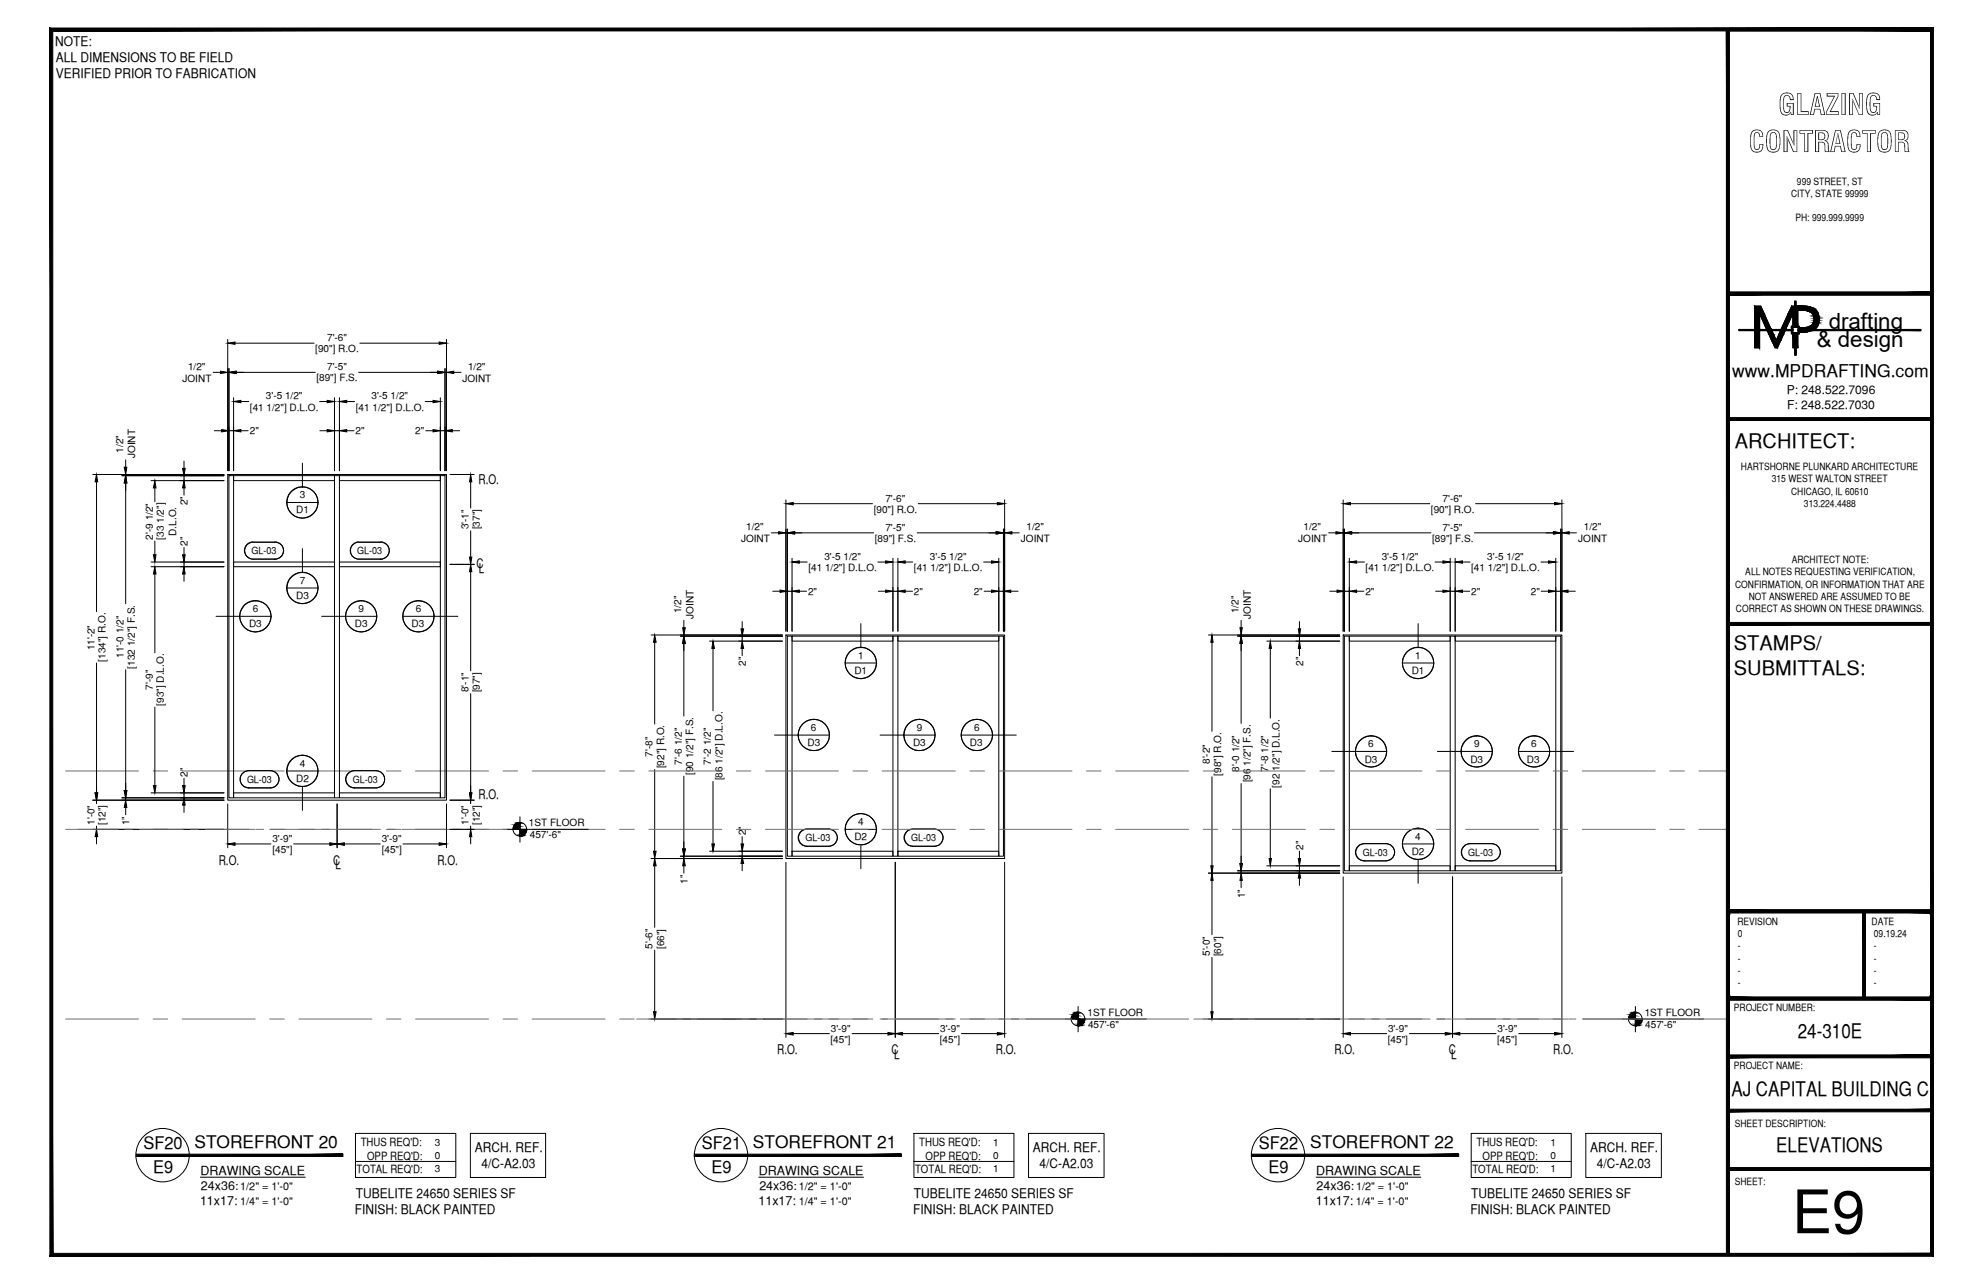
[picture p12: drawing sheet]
<svg xmlns="http://www.w3.org/2000/svg" width="432mm" height="279mm" viewBox="0 0 432 279" stroke-linecap="round" stroke-linejoin="round" font-family="sans-serif">
<defs><g id="words">
<text font-size="13.1" x="390.2" y="268.4">E9</text>
<g font-size="6.3">
<text x="387.2" y="25">GLAZING</text>
<text x="380.8" y="33.1">CONTRACTOR</text>
</g>
<g font-size="4.9">
<text x="398.2" y="71.5">drafting</text>
<text x="395.6" y="75.5">&amp; design</text>
</g>
<g font-size="4.4">
<text x="377.8" y="97.5">ARCHITECT:</text>
<text x="377.6" y="141.5">STAMPS/</text>
<text x="377.6" y="146.9">SUBMITTALS:</text>
<text x="391.5" y="225.8">24-310E</text>
<text x="377" y="238.5">AJ CAPITAL BUILDING C</text>
<text x="386.8" y="250.7">ELEVATIONS</text>
</g>
<g font-size="3.8">
<text x="377.2" y="82">www.MPDRAFTING.com</text>
<text x="31.2" y="250">SF20 STOREFRONT 20</text>
<text x="152.8" y="250">SF21 STOREFRONT 21</text>
<text x="274.1" y="250">SF22 STOREFRONT 22</text>
<text x="33.3" y="255.3">E9</text>
<text x="154.9" y="255.3">E9</text>
<text x="276.2" y="255.3">E9</text>
</g>
<g font-size="2.9">
<text x="12" y="9.9">NOTE:</text>
<text x="12.1" y="17.1">VERIFIED PRIOR TO FABRICATION</text>
<text x="12.2" y="13.5">ALL DIMENSIONS TO BE FIELD</text>
<text x="104.2" y="105.4">R.O.</text>
<text x="103.8" y="123.6">C</text>
<text x="104.3" y="124.7">L</text>
<text x="104.2" y="173.8">R.O.</text>
<text x="47.6" y="188.2">R.O.</text>
<text x="72.5" y="188.2">C</text>
<text x="73.1" y="189.2">L</text>
<text x="95.2" y="188.2">R.O.</text>
<text x="169.2" y="229.4">R.O.</text>
<text x="194.1" y="229.4">C</text>
<text x="194.7" y="230.4">L</text>
<text x="216.9" y="229.4">R.O.</text>
<text x="290.6" y="229.4">R.O.</text>
<text x="315.5" y="229.4">C</text>
<text x="316" y="230.4">L</text>
<text x="338.2" y="229.4">R.O.</text>
<text x="103.4" y="250.6">ARCH. REF.</text>
<text x="224.9" y="250.6">ARCH. REF.</text>
<text x="346.3" y="250.6">ARCH. REF.</text>
<text x="104.8" y="254.1">4/C-A2.03</text>
<text x="226.4" y="254.1">4/C-A2.03</text>
<text x="347.7" y="254.1">4/C-A2.03</text>
<text x="77.5" y="260.7">TUBELITE 24650 SERIES SF</text>
<text x="199" y="260.7">TUBELITE 24650 SERIES SF</text>
<text x="320.4" y="260.7">TUBELITE 24650 SERIES SF</text>
<text x="77.3" y="264.2">FINISH: BLACK PAINTED</text>
<text x="198.8" y="264.2">FINISH: BLACK PAINTED</text>
<text x="320.2" y="264.2">FINISH: BLACK PAINTED</text>
</g>
<g font-size="2.7">
<text x="43.6" y="255.6">DRAWING SCALE</text>
<text x="165.2" y="255.6">DRAWING SCALE</text>
<text x="286.6" y="255.6">DRAWING SCALE</text>
<text x="43.6" y="262.2">11x17:</text>
<text x="43.8" y="258.9">24x36:</text>
<text x="165.2" y="262.2">11x17:</text>
<text x="165.4" y="258.9">24x36:</text>
<text x="286.5" y="262.2">11x17:</text>
<text x="286.7" y="258.9">24x36:</text>
</g>
<g font-size="2.6">
<text x="389.1" y="85.8">P: 248.522.7096</text>
<text x="389.1" y="89">F: 248.522.7030</text>
</g>
<g font-size="2.5">
<text x="78.5" y="249.4">THUS REQ'D:</text>
<text x="200.2" y="249.4">THUS REQ'D:</text>
<text x="321.5" y="249.4">THUS REQ'D:</text>
<text x="77.7" y="255.2">TOTAL REQ'D:</text>
<text x="79.9" y="252.3">OPP REQ'D:</text>
<text x="199.3" y="255.2">TOTAL REQ'D:</text>
<text x="201.5" y="252.3">OPP REQ'D:</text>
<text x="320.6" y="255.2">TOTAL REQ'D:</text>
<text x="322.8" y="252.3">OPP REQ'D:</text>
</g>
<g font-size="2.4">
<text x="52.3" y="259">1/2&quot; = 1'-0&quot;</text>
<text x="52.3" y="262.2">1/4&quot; = 1'-0&quot;</text>
<text x="173.9" y="259">1/2&quot; = 1'-0&quot;</text>
<text x="173.9" y="262.2">1/4&quot; = 1'-0&quot;</text>
<text x="295.2" y="262.2">1/4&quot; = 1'-0&quot;</text>
<text x="295.3" y="259">1/2&quot; = 1'-0&quot;</text>
</g>
<g font-size="2.2">
<text x="391.3" y="40.2">999 STREET, ST</text>
<text x="390" y="42.9">CITY, STATE 99999</text>
<text x="391" y="48.2">PH: 999.999.9999</text>
<text x="68.6" y="76.6">[90&quot;] R.O.</text>
<text x="71.2" y="74.2">7'-6&quot;</text>
<text x="39.8" y="83.1">JOINT</text>
<text x="41" y="80.5">1/2&quot;</text>
<text x="68.9" y="83">[89&quot;] F.S.</text>
<text x="71.2" y="80.6">7'-5&quot;</text>
<text x="100.7" y="83.1">JOINT</text>
<text x="101.9" y="80.5">1/2&quot;</text>
<text x="54.4" y="89.3">[41 1/2&quot;] D.L.O.</text>
<text x="57.9" y="86.9">3'-5 1/2&quot;</text>
<text x="77.5" y="89.3">[41 1/2&quot;] D.L.O.</text>
<text x="80.9" y="86.9">3'-5 1/2&quot;</text>
<text x="54.4" y="94.5">2&quot;</text>
<text x="77.4" y="94.5">2&quot;</text>
<text x="90.4" y="94.5">2&quot;</text>
<text x="26.8" y="98.5" transform="rotate(-90 26.8 98.5)">1/2&quot;</text>
<text x="29.5" y="99.7" transform="rotate(-90 29.5 99.7)">JOINT</text>
<text x="379.1" y="102.3">HARTSHORNE PLUNKARD ARCHITECTURE</text>
<text x="385.8" y="105">315 WEST WALTON STREET</text>
<text x="390" y="107.6">CHICAGO, IL 60610</text>
<text x="40.8" y="110" transform="rotate(-90 40.8 110)">2&quot;</text>
<text x="64.5" y="111.7">D1</text>
<text x="65.3" y="108.4">3</text>
<text x="190.2" y="111.6">[90&quot;] R.O.</text>
<text x="192.8" y="109.2">7'-6&quot;</text>
<text x="311.6" y="111.6">[90&quot;] R.O.</text>
<text x="314.1" y="109.2">7'-6&quot;</text>
<text x="392.8" y="110.3">313.224.4488</text>
<text x="33.3" y="117.4" transform="rotate(-90 33.3 117.4)">2'-9 1/2&quot;</text>
<text x="35.7" y="117.4" transform="rotate(-90 35.7 117.4)">[33 1/2&quot;]</text>
<text x="38.4" y="116.6" transform="rotate(-90 38.4 116.6)">D.L.O.</text>
<text x="40.8" y="118.8" transform="rotate(-90 40.8 118.8)">2&quot;</text>
<text x="102" y="115.2" transform="rotate(-90 102 115.2)">3'-1&quot;</text>
<text x="104.5" y="115.2" transform="rotate(-90 104.5 115.2)">[37&quot;]</text>
<text x="161.4" y="118">JOINT</text>
<text x="162.5" y="115.4">1/2&quot;</text>
<text x="190.5" y="117.9">[89&quot;] F.S.</text>
<text x="192.8" y="115.5">7'-5&quot;</text>
<text x="222.3" y="118">JOINT</text>
<text x="223.5" y="115.4">1/2&quot;</text>
<text x="282.7" y="118">JOINT</text>
<text x="283.8" y="115.4">1/2&quot;</text>
<text x="311.8" y="117.9">[89&quot;] F.S.</text>
<text x="314.1" y="115.5">7'-5&quot;</text>
<text x="343.7" y="118">JOINT</text>
<text x="344.9" y="115.4">1/2&quot;</text>
<text x="54.8" y="120.6">GL-03</text>
<text x="77.8" y="120.6">GL-03</text>
<text x="176" y="124.3">[41 1/2&quot;] D.L.O.</text>
<text x="179.5" y="121.9">3'-5 1/2&quot;</text>
<text x="199" y="124.3">[41 1/2&quot;] D.L.O.</text>
<text x="202.5" y="121.9">3'-5 1/2&quot;</text>
<text x="297.4" y="124.3">[41 1/2&quot;] D.L.O.</text>
<text x="300.9" y="121.9">3'-5 1/2&quot;</text>
<text x="320.4" y="124.3">[41 1/2&quot;] D.L.O.</text>
<text x="323.8" y="121.9">3'-5 1/2&quot;</text>
<text x="380" y="125.2">ALL NOTES REQUESTING VERIFICATION,</text>
<text x="390.1" y="122.6">ARCHITECT NOTE:</text>
<text x="64.5" y="130.3">D3</text>
<text x="65.3" y="127">7</text>
<text x="176" y="129.4">2&quot;</text>
<text x="199" y="129.4">2&quot;</text>
<text x="212" y="129.4">2&quot;</text>
<text x="297.3" y="129.4">2&quot;</text>
<text x="320.4" y="129.4">2&quot;</text>
<text x="333.4" y="129.4">2&quot;</text>
<text x="377.8" y="127.9">CONFIRMATION, OR INFORMATION THAT ARE</text>
<text x="380.8" y="130.6">NOT ANSWERED ARE ASSUMED TO BE</text>
<text x="54.2" y="136.5">D3</text>
<text x="55.1" y="133.2">6</text>
<text x="77.3" y="136.5">D3</text>
<text x="78" y="133.2">9</text>
<text x="89.6" y="136.5">D3</text>
<text x="90.6" y="133.2">6</text>
<text x="148.3" y="133.4" transform="rotate(-90 148.3 133.4)">1/2&quot;</text>
<text x="151" y="134.6" transform="rotate(-90 151 134.6)">JOINT</text>
<text x="269.7" y="133.4" transform="rotate(-90 269.7 133.4)">1/2&quot;</text>
<text x="272.4" y="134.6" transform="rotate(-90 272.4 134.6)">JOINT</text>
<text x="378" y="133.2">CORRECT AS SHOWN ON THESE DRAWINGS.</text>
<text x="20.6" y="141.5" transform="rotate(-90 20.6 141.5)">11'-2&quot;</text>
<text x="26.9" y="143.2" transform="rotate(-90 26.9 143.2)">11'-0 1/2&quot;</text>
<text x="186.9" y="143.3">1</text>
<text x="308.2" y="143.3">1</text>
<text x="23" y="144" transform="rotate(-90 23 144)">[134&quot;] R.O.</text>
<text x="29.3" y="145.5" transform="rotate(-90 29.3 145.5)">[132 1/2&quot;] F.S.</text>
<text x="162.4" y="144.9" transform="rotate(-90 162.4 144.9)">2&quot;</text>
<text x="186.1" y="146.6">D1</text>
<text x="283.8" y="144.9" transform="rotate(-90 283.8 144.9)">2&quot;</text>
<text x="307.4" y="146.6">D1</text>
<text x="33.3" y="150.1" transform="rotate(-90 33.3 150.1)">7'-9&quot;</text>
<text x="35.7" y="153.5" transform="rotate(-90 35.7 153.5)">[93&quot;] D.L.O.</text>
<text x="102" y="150.6" transform="rotate(-90 102 150.6)">8'-1&quot;</text>
<text x="104.5" y="150.7" transform="rotate(-90 104.5 150.7)">[97&quot;]</text>
<text x="176.6" y="159">6</text>
<text x="199.6" y="159">9</text>
<text x="212.1" y="159">6</text>
<text x="65.3" y="166.8">4</text>
<text x="142.1" y="164.7" transform="rotate(-90 142.1 164.7)">7'-8&quot;</text>
<text x="144.6" y="167.2" transform="rotate(-90 144.6 167.2)">[92&quot;] R.O.</text>
<text x="148.5" y="166.4" transform="rotate(-90 148.5 166.4)">7'-6 1/2&quot;</text>
<text x="154.8" y="166.4" transform="rotate(-90 154.8 166.4)">7'-2 1/2&quot;</text>
<text x="175.8" y="162.3">D3</text>
<text x="198.8" y="162.3">D3</text>
<text x="211.2" y="162.3">D3</text>
<text x="263.5" y="166.2" transform="rotate(-90 263.5 166.2)">8'-2&quot;</text>
<text x="269.8" y="167.9" transform="rotate(-90 269.8 167.9)">8'-0 1/2&quot;</text>
<text x="276.2" y="168" transform="rotate(-90 276.2 168)">7'-8 1/2&quot;</text>
<text x="297.2" y="165.9">D3</text>
<text x="297.9" y="162.6">6</text>
<text x="320.2" y="165.9">D3</text>
<text x="321" y="162.6">9</text>
<text x="332.5" y="165.9">D3</text>
<text x="333.4" y="162.6">6</text>
<text x="40.8" y="169" transform="rotate(-90 40.8 169)">2&quot;</text>
<text x="53.8" y="170.4">GL-03</text>
<text x="64.5" y="170.1">D2</text>
<text x="76.8" y="170.4">GL-03</text>
<text x="150.9" y="168.7" transform="rotate(-90 150.9 168.7)">[90 1/2&quot;] F.S.</text>
<text x="157.3" y="169.8" transform="rotate(-90 157.3 169.8)">[86 1/2&quot;] D.L.O.</text>
<text x="265.9" y="168.8" transform="rotate(-90 265.9 168.8)">[98&quot;] R.O.</text>
<text x="272.3" y="170.2" transform="rotate(-90 272.3 170.2)">[96 1/2&quot;] F.S.</text>
<text x="278.6" y="171.4" transform="rotate(-90 278.6 171.4)">[92 1/2&quot;] D.L.O.</text>
<text x="20.6" y="179.5" transform="rotate(-90 20.6 179.5)">1'-0&quot;</text>
<text x="23" y="179.5" transform="rotate(-90 23 179.5)">[12&quot;]</text>
<text x="28.1" y="179.6" transform="rotate(-90 28.1 179.6)">1&quot;</text>
<text x="102" y="179.5" transform="rotate(-90 102 179.5)">1'-0&quot;</text>
<text x="104.5" y="179.5" transform="rotate(-90 104.5 179.5)">[12&quot;]</text>
<text x="115.2" y="179.8">1ST FLOOR</text>
<text x="186.9" y="179.5">4</text>
<text x="59.3" y="183.2">3'-9&quot;</text>
<text x="59.3" y="185.7">[45&quot;]</text>
<text x="83.1" y="183.2">3'-9&quot;</text>
<text x="83.1" y="185.7">[45&quot;]</text>
<text x="115.4" y="182.4">457'-6&quot;</text>
<text x="162.4" y="181.7" transform="rotate(-90 162.4 181.7)">2&quot;</text>
<text x="175.4" y="183.1">GL-03</text>
<text x="186.1" y="182.8">D2</text>
<text x="198.4" y="183.1">GL-03</text>
<text x="283.8" y="184.9" transform="rotate(-90 283.8 184.9)">2&quot;</text>
<text x="307.4" y="186">D2</text>
<text x="308.2" y="182.7">4</text>
<text x="296.7" y="186.2">GL-03</text>
<text x="319.7" y="186.2">GL-03</text>
<text x="149.7" y="192.3" transform="rotate(-90 149.7 192.3)">1&quot;</text>
<text x="271.1" y="195.5" transform="rotate(-90 271.1 195.5)">1&quot;</text>
<text x="378.3" y="201.3">REVISION</text>
<text x="378.4" y="204">0</text>
<text x="407.5" y="201.3">DATE</text>
<text x="408" y="204">09.19.24</text>
<text x="142.1" y="206.4" transform="rotate(-90 142.1 206.4)">5'-6&quot;</text>
<text x="144.6" y="206.5" transform="rotate(-90 144.6 206.5)">[66&quot;]</text>
<text x="263.5" y="208" transform="rotate(-90 263.5 208)">5'-0&quot;</text>
<text x="265.9" y="208.1" transform="rotate(-90 265.9 208.1)">[60&quot;]</text>
<text x="378.4" y="206.6">-</text>
<text x="378.4" y="209.2">-</text>
<text x="408" y="206.6">-</text>
<text x="408" y="209.2">-</text>
<text x="378.4" y="211.9">-</text>
<text x="378.4" y="214.5">-</text>
<text x="408" y="211.9">-</text>
<text x="408" y="214.5">-</text>
<text x="236.8" y="221">1ST FLOOR</text>
<text x="358.1" y="221">1ST FLOOR</text>
<text x="377.6" y="219.9">PROJECT NUMBER:</text>
<text x="180.8" y="226.9">[45&quot;]</text>
<text x="180.9" y="224.5">3'-9&quot;</text>
<text x="204.7" y="226.9">[45&quot;]</text>
<text x="204.7" y="224.5">3'-9&quot;</text>
<text x="236.9" y="223.7">457'-6&quot;</text>
<text x="302.2" y="226.9">[45&quot;]</text>
<text x="302.3" y="224.5">3'-9&quot;</text>
<text x="326" y="226.9">[45&quot;]</text>
<text x="326.1" y="224.5">3'-9&quot;</text>
<text x="358.3" y="223.7">457'-6&quot;</text>
<text x="377.6" y="232.5">PROJECT NAME:</text>
<text x="377.8" y="245.2">SHEET DESCRIPTION:</text>
<text x="94.7" y="249.3">3</text>
<text x="216.3" y="249.3">1</text>
<text x="337.6" y="249.3">1</text>
<text x="94.7" y="252.2">0</text>
<text x="94.7" y="255">3</text>
<text x="216.3" y="252.2">0</text>
<text x="216.3" y="255">1</text>
<text x="337.6" y="252.2">0</text>
<text x="337.6" y="255">1</text>
<text x="377.8" y="257.9">SHEET:</text>
</g>
</g></defs>
<!-- layer: COMPONENTS -->
<g fill="none" stroke="#000" stroke-width=".22">
<path d="M49.8 103.5h1.1v70.1h-1.1zM50.9 103.5h21.9v1.1h-21.9zM72.8 103.5h1.1v70.1h-1.1zM73.9 103.5h22v1.1h-22zM95.9 103.5h1v70.1h-1zM50.9 122.3h21.9v1h-21.9zM73.9 122.3h22v1h-22zM171.4 138.4h1.1v47.9h-1.1zM172.5 138.4h21.9v1.1h-21.9zM194.4 138.4h1.1v47.9h-1.1zM195.5 138.4h22v1.1h-22zM217.5 138.4h1v47.9h-1z"/>
<path d="M292.7 138.4h1.1v51.1h-1.1zM293.8 138.4h22v1.1h-22zM315.8 138.4h1.1v51.1h-1.1zM316.9 138.4h21.9v1.1h-21.9zM338.8 138.4h1.1v51.1h-1.1zM50.9 172.5h21.9v1.1h-21.9zM73.9 172.5h22v1.1h-22zM172.5 185.2h21.9v1.1h-21.9zM195.5 185.2h22v1.1h-22zM293.8 188.4h22v1.1h-22zM316.9 188.4h21.9v1.1h-21.9z"/>
</g>
<!-- layer: SYMBOLS -->
<g fill="none" stroke="#fff" stroke-width=".22">
<path d="M54.8 118h5.4h-5.1M65.8 106h.9M77.9 118h5.3h-5M55.1 121.7h4.8h-5.1h5.4M55.6 130.7l.9 .2M65.8 124.6l.9 .1M78.2 121.7h4.7h-5h5.3M78.7 130.7l.8 .2M91.1 130.7l-.9 .2M177.2 156.5l.9 .2M187.5 140.9l.8 .1M200.2 156.5l.9 .2"/>
<path d="M212.7 156.5l-.9 .2M308.8 140.9l.9 .1M53.8 171.4h5.4h-5h4.7M58.9 167.7l-5.1 .1h5.4M65.8 164.3l.9 .2M76.8 171.4h5.4h-5h4.7M81.9 167.7l-5.1 .1h5.4M187.5 177l.8 .2M298.6 160.1l.9 .2M321.6 160.1l.9 .2M334.1 160.1l-.9 .2M175.4 184.1h5.4h-5.1h4.8"/>
<path d="M180.5 180.4l-5.1 .1h5.4M198.4 184.1h5.4h-5h4.7M203.5 180.4l-5.1 .1h5.4M296.7 187.3h5.4h-5h4.7M301.8 183.6h-5.1h5.4M308.8 180.2l.9 .1M319.8 187.3h5.4h-5.1h4.8M324.9 183.6h-5.1h5.4"/>
</g>
<g fill="#fff" stroke="#fff" stroke-width=".22">
<path d="M174.8 180.7l.6-.2h5.4zM174.8 180.7h6.6l-.6-.2zM174.3 181.1l.5-.4h6.6zM174.3 181.1h7.6l-.5-.4zM174.3 181.1h7.6l-7.9 .6zM174 181.7h8.2l-.3-.6zM174 181.7h8.2l-8.3 .5zM173.9 182.2h8.5l-.2-.5zM173.9 182.2h8.5l-8.4 .7zM174 182.9h8.2l.2-.7zM174 182.9h8.2l-7.9 .6zM174.3 183.5h7.6l.3-.6zM174.3 183.5h7.6l-7.1 .4zM174.8 183.9h6.6l.5-.4zM174.8 183.9h6.6l-6 .2zM175.4 184.1h5.4l.6-.2z"/>
<path d="M197.8 180.7l.6-.2h5.4zM197.8 180.7h6.7l-.7-.2zM197.8 180.7h6.7l-7.1 .4zM197.4 181.1h7.5l-.4-.4zM197.4 181.1h7.5l-7.9 .6zM197 181.7h8.2l-.3-.6zM197 181.7h8.2l-8.3 .5zM196.9 182.2h8.5l-.2-.5zM196.9 182.2h8.5l-8.4 .7zM197 182.9h8.2l.2-.7zM197 182.9h8.2l-7.8 .6zM197.4 183.5h7.5l.3-.6zM197.4 183.5h7.5l-7.1 .4zM197.8 183.9h6.7l.4-.4zM197.8 183.9h6.7l-6.1 .2zM198.4 184.1h5.4l.7-.2z"/>
<path d="M185.7 147.3l1.8 .4zM185.7 147.3l2.6 .3-.8 .1zM185 146.7l.7 .6 2.6 .3zM185 146.7l4.2 .6-.9 .3zM184.5 146l.5 .7 4.2 .6zM184.5 146l5.4 .7-.7 .6zM184.1 145.2l.4 .8 5.4 .7zM184.1 145.2l6.3 .8-.5 .7zM184.1 144.3v.9l6.3 .8zM184.1 144.3l6.7 .9-.4 .8zM184.1 143.4v.9l6.7 .9zM184.1 143.4l6.8 .9-.1 .9zM184.5 142.6l-.4 .8 6.8 .9zM184.5 142.6l6.3 .8 .1 .9zM185 141.9l-.5 .7 6.3 .8zM185 141.9l5.4 .7 .4 .8zM185 141.9l5.4 .7-4.7-1.2zM185.7 141.4l4.2 .5 .5 .7zM185.7 141.4l4.2 .5-3.3-.9zM186.6 141l2.6 .4 .7 .5zM186.6 141l2.6 .4-1.7-.5zM187.5 140.9l.8 .1 .9 .4z"/>
<path d="M185.7 183.4l.9 .4h.9zM185.7 183.4l2.6 .4h-.8zM185 182.9l.7 .5 2.6 .4zM185 182.9l4.2 .5-.9 .4zM184.5 182.2l.5 .7 4.2 .5zM184.5 182.2l5.4 .7-.7 .5zM184.1 181.4l.4 .8 5.4 .7zM184.1 181.4l6.3 .8-.5 .7zM184.1 180.5v.9l6.3 .8zM184.1 180.5l6.7 .9-.4 .8zM184.1 179.6v.9l6.7 .9zM184.1 179.6l6.8 .9-.1 .9zM184.5 178.8l-.4 .8 6.8 .9zM184.5 178.8l6.3 .8 .1 .9zM185 178.1l-.5 .7 6.3 .8zM185 178.1l5.4 .7 .4 .8zM185 178.1l5.4 .7-4.7-1.3zM185.7 177.5l4.2 .6 .5 .7zM185.7 177.5l4.2 .6-3.3-.9zM186.6 177.2l2.6 .3 .7 .6zM186.6 177.2l2.6 .3-1.7-.5zM187.5 177l1.7 .5z"/>
<path d="M175.5 162.9l.8 .4h.9zM175.5 162.9l2.6 .4h-.9zM174.8 162.4l.7 .5 2.6 .4zM174.8 162.4l4.1 .5-.8 .4zM174.2 161.7l.6 .7 4.1 .5zM174.2 161.7l5.4 .7-.7 .5zM173.9 160.8l.3 .9 5.4 .7zM173.9 160.8l6.2 .9-.5 .7zM173.8 160l.1 .8 6.2 .9zM173.8 160l6.7 .8-.4 .9zM173.9 159.1l-.1 .9 6.7 .8zM173.9 159.1l6.7 .9-.1 .8zM174.2 158.2l-.3 .9 6.7 .9zM174.2 158.2l6.3 .9 .1 .9zM174.8 157.5l-.6 .7 6.3 .9zM174.8 157.5l5.3 .7 .4 .9zM174.8 157.5l5.3 .7-4.6-1.2zM175.5 157l4.1 .5 .5 .7zM175.5 157l4.1 .5-3.3-.8zM176.3 156.7l2.6 .3 .7 .5zM176.3 156.7l2.6 .3-1.7-.5zM177.2 156.5l1.7 .5z"/>
<path d="M198.5 162.9l.8 .4h.9zM198.5 162.9l2.6 .4h-.9zM197.8 162.4l.7 .5 2.6 .4zM197.8 162.4l4.1 .5-.8 .4zM197.3 161.7l.5 .7 4.1 .5zM197.3 161.7l5.3 .7-.7 .5zM197 160.8l.3 .9 5.3 .7zM197 160.8l6.2 .9-.6 .7zM196.8 160l.2 .8 6.2 .9zM196.8 160l6.7 .8-.3 .9zM197 159.1l-.2 .9 6.7 .8zM197 159.1l6.6 .9-.1 .8zM197.3 158.2l-.3 .9 6.6 .9zM197.3 158.2l6.2 .9 .1 .9zM197.8 157.5l-.5 .7 6.2 .9zM197.8 157.5l5.4 .7 .3 .9zM197.8 157.5l5.4 .7-4.7-1.2zM198.5 157l4.1 .5 .6 .7zM198.5 157l4.1 .5-3.3-.8zM199.3 156.7l2.6 .3 .7 .5zM199.3 156.7l2.6 .3-1.7-.5zM200.2 156.5l1.7 .5z"/>
<path d="M212.7 163.3l1.7-.4-.8 .4zM211.8 163.3h.9l1.7-.4zM211.8 163.3l3.3-.9-.7 .5zM211 162.9l.8 .4 3.3-.9zM211 162.9l4.6-1.2-.5 .7zM210.3 162.4l.7 .5 4.6-1.2zM210.3 162.4l5.7-1.6-.4 .9zM209.8 161.7l.5 .7 5.7-1.6zM209.8 161.7l6.4-1.7-.2 .8zM209.4 160.8l.4 .9 6.4-1.7zM209.4 160.8l6.6-1.7 .2 .9zM209.3 160l.1 .8 6.6-1.7zM209.3 160l6.3-1.8 .4 .9zM209.4 159.1l-.1 .9 6.3-1.8zM209.4 159.1l5.7-1.6 .5 .7zM209.8 158.2l-.4 .9 5.7-1.6zM209.8 158.2l4.6-1.2 .7 .5zM210.3 157.5l-.5 .7 4.6-1.2zM210.3 157.5l3.3-.8 .8 .3zM210.3 157.5l3.3-.8-2.6 .3zM211 157l1.7-.5 .9 .2zM211 157l1.7-.5z"/>
<path d="M296.2 183.8l.5-.2h5.4zM296.2 183.8h6.6l-.7-.2zM295.7 184.3l.5-.5h6.6zM295.7 184.3h7.6l-.5-.5zM295.7 184.3h7.6l-8 .5zM295.3 184.8h8.3l-.3-.5zM295.3 184.8h8.3l-8.4 .6zM295.2 185.4h8.5l-.1-.6zM295.2 185.4h8.5l-8.4 .7zM295.3 186.1h8.3l.1-.7zM295.3 186.1h8.3l-7.9 .5zM295.7 186.6h7.6l.3-.5zM295.7 186.6h7.6l-7.1 .5zM296.2 187.1h6.6l.5-.5zM296.2 187.1h6.6l-6.1 .2zM296.7 187.3h5.4l.7-.2z"/>
<path d="M319.2 183.8l.6-.2h5.4zM319.2 183.8h6.6l-.6-.2zM318.7 184.3l.5-.5h6.6zM318.7 184.3h7.6l-.5-.5zM318.7 184.3h7.6l-8 .5zM318.3 184.8h8.3l-.3-.5zM318.3 184.8h8.3l-8.3 .6zM318.3 185.4h8.4l-.1-.6zM318.3 185.4h8.4l-8.4 .7zM318.3 186.1h8.3l.1-.7zM318.3 186.1h8.3l-8 .5zM318.6 186.6h7.7l.3-.5zM318.6 186.6h7.7l-7.1 .5zM319.2 187.1h6.6l.5-.5zM319.2 187.1h6.6l-6 .2zM319.8 187.3h5.4l.6-.2z"/>
<path d="M307.1 147.3l1.7 .4zM307.1 147.3l2.6 .3-.9 .1zM306.4 146.7l.7 .6 2.6 .3zM306.4 146.7l4.1 .6-.8 .3zM305.9 146l.5 .7 4.1 .6zM305.9 146l5.3 .7-.7 .6zM305.5 145.2l.4 .8 5.3 .7zM305.5 145.2l6.2 .8-.5 .7zM305.4 144.3l.1 .9 6.2 .8zM305.4 144.3l6.7 .9-.4 .8zM305.5 143.4l-.1 .9 6.7 .9zM305.5 143.4l6.7 .9-.1 .9zM305.9 142.6l-.4 .8 6.7 .9zM305.9 142.6l6.2 .8 .1 .9zM306.4 141.9l-.5 .7 6.2 .8zM306.4 141.9l5.3 .7 .4 .8zM306.4 141.9l5.3 .7-4.6-1.2zM307.1 141.4l4.1 .5 .5 .7zM307.1 141.4l4.1 .5-3.3-.9zM307.9 141l2.6 .4 .7 .5zM307.9 141l2.6 .4-1.7-.5zM308.8 140.9l.9 .1 .8 .4z"/>
<path d="M307.1 186.6l.8 .3 .9 .1zM307.1 186.6l2.6 .3-.9 .1zM306.4 186.1l.7 .5 2.6 .3zM306.4 186.1l4.1 .5-.8 .3zM305.9 185.4l.5 .7 4.1 .5zM305.9 185.4l5.3 .7-.7 .5zM305.5 184.5l.4 .9 5.3 .7zM305.5 184.5l6.2 .9-.5 .7zM305.4 183.6l.1 .9 6.2 .9zM305.4 183.6l6.7 .9-.4 .9zM305.5 182.8l-.1 .8 6.7 .9zM305.5 182.8l6.7 .8-.1 .9zM305.9 181.9l-.4 .9 6.7 .8zM305.9 181.9l6.2 .9 .1 .8zM306.4 181.2l-.5 .7 6.2 .9zM306.4 181.2l5.3 .7 .4 .9zM306.4 181.2l5.3 .7-4.6-1.2zM307.1 180.7l4.1 .5 .5 .7zM307.1 180.7l4.1 .5-3.3-.9zM307.9 180.3l2.6 .4 .7 .5zM307.9 180.3l2.6 .4-1.7-.5zM308.8 180.2l1.7 .5z"/>
<path d="M296.9 166.5l1.7 .4zM296.9 166.5l2.6 .3-.9 .1zM296.2 165.9l.7 .6 2.6 .3zM296.2 165.9l4 .6-.7 .3zM295.6 165.2l.6 .7 4 .6zM295.6 165.2l5.4 .7-.8 .6zM295.3 164.4l.3 .8 5.4 .7zM295.3 164.4l6.2 .8-.5 .7zM295.1 163.5l.2 .9 6.2 .8zM295.1 163.5l6.7 .9-.3 .8zM295.3 162.7l-.2 .8 6.7 .9zM295.3 162.7l6.6 .8-.1 .9zM295.6 161.9l-.3 .8 6.6 .8zM295.6 161.9l6.2 .8 .1 .8zM296.2 161.2l-.6 .7 6.2 .8zM296.2 161.2l5.3 .7 .3 .8zM296.2 161.2l5.3 .7-4.6-1.3zM296.9 160.6l4.1 .6 .5 .7zM296.9 160.6l4.1 .6-3.3-.9zM297.7 160.3l2.5 .3 .8 .6zM297.7 160.3l2.5 .3-1.6-.5zM298.6 160.1l1.6 .5z"/>
<path d="M319.8 166.5l1.8 .4zM319.8 166.5l2.7 .3-.9 .1zM319.2 165.9l.6 .6 2.7 .3zM319.2 165.9l4.1 .6-.8 .3zM318.6 165.2l.6 .7 4.1 .6zM318.6 165.2l5.4 .7-.7 .6zM318.3 164.4l.3 .8 5.4 .7zM318.3 164.4l6.2 .8-.5 .7zM318.2 163.5l.1 .9 6.2 .8zM318.2 163.5l6.7 .9-.4 .8zM318.3 162.7l-.1 .8 6.7 .9zM318.3 162.7l6.7 .8-.1 .9zM318.6 161.9l-.3 .8 6.7 .8zM318.6 161.9l6.3 .8 .1 .8zM319.2 161.2l-.6 .7 6.3 .8zM319.2 161.2l5.3 .7 .4 .8zM319.2 161.2l5.3 .7-4.7-1.3zM319.8 160.6l4.2 .6 .5 .7zM319.8 160.6l4.2 .6-3.3-.9zM320.7 160.3l2.6 .3 .7 .6zM320.7 160.3l2.6 .3-1.7-.5zM321.6 160.1l1.7 .5z"/>
<path d="M334.1 166.9l1.7-.4zM333.2 166.8l.9 .1 1.7-.4zM333.2 166.8l3.3-.9-.7 .6zM332.4 166.5l.8 .3 3.3-.9zM332.4 166.5l4.6-1.3-.5 .7zM331.7 165.9l.7 .6 4.6-1.3zM331.7 165.9l5.7-1.5-.4 .8zM331.1 165.2l.6 .7 5.7-1.5zM331.1 165.2l6.3-1.7v.9zM330.8 164.4l.3 .8 6.3-1.7zM330.8 164.4l6.6-1.7v.8zM330.6 163.5l.2 .9 6.6-1.7zM330.6 163.5l6.4-1.6 .4 .8zM330.8 162.7l-.2 .8 6.4-1.6zM330.8 162.7l5.7-1.5 .5 .7zM331.1 161.9l-.3 .8 5.7-1.5zM331.1 161.9l4.7-1.3 .7 .6zM331.7 161.2l-.6 .7 4.7-1.3zM331.7 161.2l3.3-.9 .8 .3zM331.7 161.2l3.3-.9-2.6 .3zM332.4 160.6l1.7-.5 .9 .2zM332.4 160.6l1.7-.5z"/>
<path d="M53.2 168l.6-.2h5.4zM53.2 168h6.6l-.6-.2zM52.7 168.4l.5-.4h6.6zM52.7 168.4h7.6l-.5-.4zM52.7 168.4h7.6l-7.9 .6zM52.4 169h8.2l-.3-.6zM52.4 169h8.2l-8.3 .5zM52.3 169.5h8.5l-.2-.5zM52.3 169.5h8.5l-8.4 .7zM52.4 170.2h8.2l.2-.7zM52.4 170.2h8.2l-7.9 .6zM52.7 170.8h7.6l.3-.6zM52.7 170.8h7.6l-7.1 .4zM53.2 171.2h6.6l.5-.4zM53.2 171.2h6.6l-6 .2zM53.8 171.4h5.4l.6-.2z"/>
<path d="M76.3 168l.5-.2h5.4zM76.3 168h6.6l-.7-.2zM75.8 168.4l.5-.4h6.6zM75.8 168.4h7.6l-.5-.4zM75.8 168.4h7.6l-8 .6zM75.4 169h8.3l-.3-.6zM75.4 169h8.3l-8.4 .5zM75.3 169.5h8.5l-.1-.5zM75.3 169.5h8.5l-8.4 .7zM75.4 170.2h8.3l.1-.7zM75.4 170.2h8.3l-7.9 .6zM75.8 170.8h7.6l.3-.6zM75.8 170.8h7.6l-7.1 .4zM76.3 171.2h6.6l.5-.4zM76.3 171.2h6.6l-6.1 .2zM76.8 171.4h5.4l.7-.2z"/>
<path d="M64.2 112.3l1.6 .5zM64.2 112.3l2.5 .3-.9 .2zM63.5 111.8l.7 .5 2.5 .3zM63.5 111.8l4.1 .5-.9 .3zM62.9 111.1l.6 .7 4.1 .5zM62.9 111.1l5.4 .7-.7 .5zM62.6 110.2l.3 .9 5.4 .7zM62.6 110.2l6.2 .9-.5 .7zM62.5 109.3l.1 .9 6.2 .9zM62.5 109.3l6.7 .9-.4 .9zM62.6 108.5l-.1 .8 6.7 .9zM62.6 108.5l6.7 .8-.1 .9zM62.9 107.6l-.3 .9 6.7 .8zM62.9 107.6l6.3 .9 .1 .8zM63.5 106.9l-.6 .7 6.3 .9zM63.5 106.9l5.3 .7 .4 .9zM63.5 106.9l5.3 .7-4.6-1.2zM64.2 106.4l4.1 .5 .5 .7zM64.2 106.4l4.1 .5-3.3-.9zM65 106l2.6 .4 .7 .5zM65 106l2.6 .4-1.8-.4zM65.8 106h.9l.9 .4z"/>
<path d="M64.2 170.7l.8 .4h.8zM64.2 170.7l2.5 .4h-.9zM63.5 170.2l.7 .5 2.5 .4zM63.5 170.2l4.1 .5-.9 .4zM62.9 169.5l.6 .7 4.1 .5zM62.9 169.5l5.4 .7-.7 .5zM62.6 168.7l.3 .8 5.4 .7zM62.6 168.7l6.2 .8-.5 .7zM62.5 167.8l.1 .9 6.2 .8zM62.5 167.8l6.7 .9-.4 .8zM62.6 166.9l-.1 .9 6.7 .9zM62.6 166.9l6.7 .9-.1 .9zM62.9 166.1l-.3 .8 6.7 .9zM62.9 166.1l6.3 .8 .1 .9zM63.5 165.4l-.6 .7 6.3 .8zM63.5 165.4l5.3 .7 .4 .8zM63.5 165.4l5.3 .7-4.6-1.3zM64.2 164.8l4.1 .6 .5 .7zM64.2 164.8l4.1 .6-3.3-.9zM65 164.5l2.6 .3 .7 .6zM65 164.5l2.6 .3-1.8-.5zM65.8 164.3l1.8 .5z"/>
<path d="M53.9 137.1l1.7 .4zM53.9 137.1l2.6 .3-.9 .1zM53.2 136.5l.7 .6 2.6 .3zM53.2 136.5l4.1 .6-.8 .3zM52.7 135.8l.5 .7 4.1 .6zM52.7 135.8l5.3 .7-.7 .6zM52.3 135l.4 .8 5.3 .7zM52.3 135l6.2 .8-.5 .7zM52.2 134.1l.1 .9 6.2 .8zM52.2 134.1l6.7 .9-.4 .8zM52.3 133.2l-.1 .9 6.7 .9zM52.3 133.2l6.8 .9-.2 .9zM52.7 132.5l-.4 .7 6.8 .9zM52.7 132.5l6.2 .7 .2 .9zM53.2 131.7l-.5 .8 6.2 .7zM53.2 131.7l5.3 .8 .4 .7zM53.2 131.7l5.3 .8-4.6-1.3zM53.9 131.2l4.1 .5 .5 .8zM53.9 131.2l4.1 .5-3.3-.8zM54.7 130.9l2.6 .3 .7 .5zM54.7 130.9l2.6 .3-1.7-.5zM55.6 130.7l1.7 .5z"/>
<path d="M77 137.1l1.7 .4zM77 137.1l2.5 .3-.8 .1zM76.3 136.5l.7 .6 2.5 .3zM76.3 136.5l4 .6-.8 .3zM75.7 135.8l.6 .7 4 .6zM75.7 135.8l5.3 .7-.7 .6zM75.4 135l.3 .8 5.3 .7zM75.4 135l6.2 .8-.6 .7zM75.2 134.1l.2 .9 6.2 .8zM75.2 134.1l6.7 .9-.3 .8zM75.4 133.2l-.2 .9 6.7 .9zM75.4 133.2l6.6 .9-.1 .9zM75.7 132.5l-.3 .7 6.6 .9zM75.7 132.5l6.2 .7 .1 .9zM76.3 131.7l-.6 .8 6.2 .7zM76.3 131.7l5.3 .8 .3 .7zM76.3 131.7l5.3 .8-4.6-1.3zM77 131.2l4 .5 .6 .8zM77 131.2l4 .5-3.2-.8zM77.8 130.9l2.5 .3 .7 .5zM77.8 130.9l2.5 .3-1.6-.5zM78.7 130.7l1.6 .5z"/>
<path d="M91.1 137.5l1.7-.4zM90.2 137.4l.9 .1 1.7-.4zM90.2 137.4l3.3-.9-.7 .6zM89.4 137.1l.8 .3 3.3-.9zM89.4 137.1l4.7-1.3-.6 .7zM88.7 136.5l.7 .6 4.7-1.3zM88.7 136.5l5.7-1.5-.3 .8zM88.2 135.8l.5 .7 5.7-1.5zM88.2 135.8l6.4-1.7-.2 .9zM87.8 135l.4 .8 6.4-1.7zM87.8 135l6.6-1.8 .2 .9zM87.8 134.1v.9l6.6-1.8zM87.8 134.1l6.3-1.6 .3 .7zM87.8 133.2v.9l6.3-1.6zM87.8 133.2l5.7-1.5 .6 .8zM88.2 132.5l-.4 .7 5.7-1.5zM88.2 132.5l4.6-1.3 .7 .5zM88.7 131.7l-.5 .8 4.6-1.3zM88.7 131.7l3.3-.8 .8 .3zM88.7 131.7l3.3-.8-2.6 .3zM89.4 131.2l1.7-.5 .9 .2zM89.4 131.2l1.7-.5z"/>
<path d="M54.8 118l6 .2-.6-.2zM54.2 118.2l.6-.2 6 .2zM54.2 118.2l7.1 .4-.5-.4zM53.7 118.6l.5-.4 7.1 .4zM53.7 118.6l8 .6-.4-.6zM53.7 118.6l8 .6h-8.3zM53.4 119.2l8.4 .6-.1-.6zM53.4 119.2l8.4 .6h-8.5zM53.3 119.8l8.4 .7 .1-.7zM53.3 119.8l8.4 .7h-8.3zM53.4 120.5l7.9 .5 .4-.5zM53.4 120.5l7.9 .5h-7.6zM53.7 121l7.1 .4 .5-.4zM53.7 121l7.1 .4h-6.6zM54.2 121.4l6 .3 .6-.3zM54.2 121.4l6 .3h-5.4z"/>
<path d="M77.9 118l5.9 .2-.6-.2zM77.2 118.2l.7-.2 5.9 .2zM77.2 118.2l7.1 .4-.5-.4zM76.8 118.6l.4-.4 7.1 .4zM76.8 118.6l7.8 .6-.3-.6zM76.8 118.6l7.8 .6h-8.2zM76.4 119.2l8.4 .6-.2-.6zM76.4 119.2l8.4 .6h-8.5zM76.3 119.8l8.3 .7 .2-.7zM76.3 119.8l8.3 .7h-8.2zM76.4 120.5l7.9 .5 .3-.5zM76.4 120.5l7.9 .5h-7.6zM76.7 121l7.1 .4 .5-.4zM76.7 121l7.1 .4h-6.6zM77.2 121.4l6 .3 .6-.3zM77.2 121.4l6 .3h-5.3z"/>
<path d="M64.2 130.9l1.6 .5zM64.2 130.9l2.5 .4-.9 .1zM63.5 130.4l.7 .5 2.5 .4zM63.5 130.4l4.1 .5-.9 .4zM62.9 129.7l.6 .7 4.1 .5zM62.9 129.7l5.4 .7-.7 .5zM62.6 128.8l.3 .9 5.4 .7zM62.6 128.8l6.2 .9-.5 .7zM62.5 128l.1 .8 6.2 .9zM62.5 128l6.7 .8-.4 .9zM62.6 127.1l-.1 .9 6.7 .8zM62.6 127.1l6.7 .9-.1 .8zM62.9 126.2l-.3 .9 6.7 .9zM62.9 126.2l6.3 .9 .1 .9zM63.5 125.5l-.6 .7 6.3 .9zM63.5 125.5l5.3 .7 .4 .9zM63.5 125.5l5.3 .7-4.6-1.2zM64.2 125l4.1 .5 .5 .7zM64.2 125l4.1 .5-3.3-.8zM65 124.7l2.6 .3 .7 .5zM65 124.7l2.6 .3-1.8-.4zM65.8 124.6l.9 .1 .9 .3z"/>
</g>
<g fill="none" stroke="#000" stroke-width=".22">
<path d="M53.7 118.6l1.1-.6h5.1a1.84 1.84 0 0 1 1.9 1.8 1.84 1.84 0 0 1-1.9 1.9h-4.8a1.84 1.84 0 0 1-1.7-1.1 1.84 1.84 0 0 1 .3-2zM55.1 117.9a1.87 1.87 0 0 0-1.9 1.9 1.87 1.87 0 0 0 1.9 1.9h4.8M55.1 118h4.8M59.8 117.9a1.87 1.87 0 0 1 1.9 1.9 1.87 1.87 0 0 1-1.9 1.9M62.5 109.3h6.8M65.8 100.8v5.2M65.8 119.4v5.2M76.8 118.6l1.1-.6h5a1.84 1.84 0 0 1 1.9 1.8 1.84 1.84 0 0 1-1.9 1.9h-4.7a1.81 1.81 0 0 1-1.8-1.1 1.81 1.81 0 0 1 .4-2zM78.1 117.9a1.87 1.87 0 0 0-1.8 1.9 1.87 1.87 0 0 0 1.8 1.9M78.2 118h4.7M82.9 117.9a1.87 1.87 0 0 1 1.9 1.9 1.87 1.87 0 0 1-1.9 1.9M47.1 134.1h12"/>
<path d="M62.5 128h6.8M70 134.1h12M78.2 121.7h4.7M87.8 134.1h11.9M187.5 135.7v5.2M308.8 135.7v5.2M168.7 160h11.9M184.1 144.3h6.8M191.6 160h12M209.3 160h12M305.4 144.3h6.8M52.7 168.4l.5-.4 1-.3h4.7a1.87 1.87 0 0 1 1.9 1.9 1.87 1.87 0 0 1-1.9 1.8h-4.7a1.87 1.87 0 0 1-1.7-1 1.87 1.87 0 0 1 .2-2z"/>
<path d="M54.1 167.7a1.87 1.87 0 0 0-1.8 1.9 1.87 1.87 0 0 0 1.8 1.9M54.2 167.7h4.7a1.87 1.87 0 0 1 1.9 1.9 1.87 1.87 0 0 1-1.9 1.9l-4.7-.1M62.5 167.8h6.8M65.8 171.1v5.2M75.8 168.4l.5-.4 .9-.3h4.7a1.87 1.87 0 0 1 1.9 1.9 1.87 1.87 0 0 1-1.9 1.8h-4.7a1.87 1.87 0 0 1-1.7-1 1.87 1.87 0 0 1 .3-2zM77.2 171.4h4.7M81.9 167.7a1.87 1.87 0 0 1 1.9 1.9 1.87 1.87 0 0 1-1.9 1.9M81.9 167.7h-4.8a1.87 1.87 0 0 0-1.9 1.9 1.87 1.87 0 0 0 1.9 1.9M113.2 177.7v5.6M290 163.5h11.9M313 163.5h12M330.6 163.5h12"/>
<path d="M110.4 180.5h17.7M174.3 181.1l.5-.4 .9-.3h4.8a1.87 1.87 0 0 1 1.9 1.9 1.87 1.87 0 0 1-1.9 1.8h-4.8a1.87 1.87 0 0 1-1.6-1 1.87 1.87 0 0 1 .2-2zM175.7 180.4a1.87 1.87 0 0 0-1.9 1.9 1.87 1.87 0 0 0 1.9 1.9M175.7 180.4h4.7a1.87 1.87 0 0 1 1.9 1.9 1.87 1.87 0 0 1-1.9 1.9l-4.7-.1M184.1 180.5h6.8M187.5 183.8v5.2M197.4 181.1l.4-.4 1-.3h4.7a1.87 1.87 0 0 1 1.9 1.9 1.87 1.87 0 0 1-1.9 1.8h-4.7a1.87 1.87 0 0 1-1.7-1 1.87 1.87 0 0 1 .3-2zM198.7 180.4a1.87 1.87 0 0 0-1.9 1.9 1.87 1.87 0 0 0 1.9 1.9M198.8 180.4h4.7M198.8 184.1h4.7M203.5 180.4a1.87 1.87 0 0 1 1.9 1.9 1.87 1.87 0 0 1-1.9 1.9M295.7 184.3l.5-.5 .9-.2h4.7a1.87 1.87 0 0 1 1.9 1.9 1.87 1.87 0 0 1-1.9 1.8h-4.7a1.87 1.87 0 0 1-1.7-1.1 1.87 1.87 0 0 1 .3-1.9z"/>
<path d="M297 183.6a1.87 1.87 0 0 0-1.9 1.9 1.87 1.87 0 0 0 1.9 1.8M297.1 183.6h4.7a1.87 1.87 0 0 1 1.9 1.9 1.87 1.87 0 0 1-1.9 1.8h-4.7M305.4 183.6h6.8M308.8 187v5.2M318.7 184.3l.5-.5 .9-.2h4.8a1.87 1.87 0 0 1 1.8 1.9 1.87 1.87 0 0 1-1.8 1.8h-4.8a1.84 1.84 0 0 1-1.7-1 1.84 1.84 0 0 1 .3-2zM320.1 187.3h4.8M324.8 183.6a1.87 1.87 0 0 1 1.9 1.9 1.87 1.87 0 0 1-1.9 1.8M324.9 183.6h-4.8a1.87 1.87 0 0 0-1.9 1.9 1.87 1.87 0 0 0 1.9 1.8M234.8 219v5.5M356.1 219v5.5M232 221.7h17.6M353.4 221.7h17.6"/>
<path d="M77.4 246.6h21.9v9.6h-21.9zM77.4 252.7h21.9M199 246.6h21.8v9.6h-21.8zM199 252.7h21.8M320.4 246.6h21.7v9.6h-21.7zM320.4 252.7h21.7"/>
<circle cx="65.8" cy="109.3" r="3.4"/>
<circle cx="65.9" cy="109.4" r="3.4"/>
<circle cx="55.6" cy="134.1" r="3.4"/>
<circle cx="65.8" cy="127.9" r="3.4"/>
<circle cx="65.9" cy="128" r="3.4"/>
<circle cx="78.6" cy="134.1" r="3.4"/>
<circle cx="91.1" cy="134.1" r="3.4"/>
<circle cx="91.2" cy="134.1" r="3.4"/>
<circle cx="177.2" cy="159.9" r="3.4"/>
<circle cx="187.4" cy="144.2" r="3.4"/>
<circle cx="187.5" cy="144.3" r="3.4"/>
<circle cx="200.2" cy="159.9" r="3.4"/>
<circle cx="212.7" cy="159.9" r="3.4"/>
<circle cx="308.8" cy="144.2" r="3.4"/>
<circle cx="308.8" cy="144.3" r="3.4"/>
<circle cx="65.8" cy="167.7" r="3.4"/>
<circle cx="65.9" cy="167.8" r="3.4"/>
<circle cx="298.5" cy="163.5" r="3.4"/>
<circle cx="321.5" cy="163.5" r="3.4"/>
<circle cx="321.6" cy="163.5" r="3.4"/>
<circle cx="334" cy="163.5" r="3.4"/>
<circle cx="113.2" cy="180.4" r="1.49"/>
<circle cx="187.4" cy="180.4" r="3.4"/>
<circle cx="187.5" cy="180.5" r="3.4"/>
<circle cx="308.8" cy="183.6" r="3.4"/>
<circle cx="234.7" cy="221.7" r="1.49"/>
<circle cx="356.1" cy="221.7" r="1.49"/>
<circle cx="35.4" cy="251.4" r="5.8"/>
<circle cx="157" cy="251.4" r="5.8"/>
<circle cx="278.3" cy="251.4" r="5.8"/>
</g>
<!-- layer: ROUGH OPENING -->
<path d="M49.6 103.3h47.6v70.8h-47.6zM171.1 138.2h47.7v48.6h-47.7zM292.5 138.2h47.6v51.8h-47.6z" fill="none" stroke="#000" stroke-width=".22"/>
<!-- layer: DIM -->
<g fill="none" stroke="#000" stroke-width=".22">
<path d="M49.6 73.9v28.5M51.2 74.7h17.2M78.4 74.7h17.2M97.2 73.9v28.5M46.4 81h1.6M46.7 93.7h1.6M49.6 81h.2M49.8 80.2v22.2M49.8 93.7h1.1M50.9 86.6v15.8M51.4 81h17.2M52.5 93.7h1.5"/>
<path d="M52.5 87.4h1.7M69.6 87.4h1.6M69.7 93.7h1.5M72.8 93.7h1.1M72.8 86.6v15.8M73.9 86.6v15.8M75.5 93.7h1.6M75.5 87.4h1.7M78.1 81h17.2M92.6 87.4h1.7M92.7 93.7h1.6M95.9 86.6v15.8"/>
<path d="M95.9 93.7h1M96.9 80.2v22.2M96.9 81h.3M98.5 93.7h1.6M98.8 81h1.6M20.2 103.3h28.6M21 104.8v28.3M26.5 103.5h22.3M27.4 100.1v1.6M27.4 103.3v.2M27.4 105.1v26.3M32.9 104.6h15.9"/>
<path d="M33.7 106.2v3M33.7 117.7v3M40.1 100.3v1.6M40.1 103.5v1.1M40.1 106.2v1.6M40.1 119.1v1.6M98 103.3h5.3M102.5 104.8v5.8M102.5 115.5v5.7M168 116h1.5M171.1 108.8v28.6M171.1 116h.3"/>
<path d="M171.4 115.1v22.3M172.7 109.6h17.3M173 116h17.2M199.7 116h17.2M200 109.6h17.2M218.5 115.1v22.3M218.5 116h.3M218.8 108.8v28.6M220.3 116h1.6M289.3 116h1.6M292.5 116h.2M292.5 108.8v28.6"/>
<path d="M292.7 115.1v22.3M294.1 109.6h17.2M294.3 116h17.3M321.1 116h17.2M321.3 109.6h17.2M339.9 116h.2M339.9 115.1v22.3M340.1 108.8v28.6M341.7 116h1.6M32.9 122.3h15.9M32.9 123.3h15.9M33.7 124.9v17.1"/>
<path d="M40.1 122.3v1M40.1 124.9v1.6M98 122.8h5.3M102.5 124.4v21.6M141.8 138.2h28.6M142.6 139.8v17.7M148.1 138.4h22.3M148.9 135v1.6M148.9 138.2v.2M154.5 139.5h15.9M161.6 135.3v1.5M161.6 138.4v1.1"/>
<path d="M168.3 128.7h1.6M171.4 128.7h1.1M172.5 121.5v15.9M174.1 128.7h1.5M174.1 122.3h1.7M191.1 122.3h1.7M191.3 128.7h1.5M194.4 128.7h1.1M194.4 121.5v15.9M195.5 121.5v15.9M197.1 128.7h1.6M197.1 122.3h1.7"/>
<path d="M214.2 122.3h1.7M214.3 128.7h1.6M217.5 121.5v15.9M217.5 128.7h1M220.1 128.7h1.6M263.1 138.2h28.6M263.9 139.8v19.3M269.5 138.4h22.2M270.3 135v1.6M270.3 138.2v.2M275.8 139.5h15.9M283 135.3v1.5"/>
<path d="M283 138.4v1.1M289.6 128.7h1.5M292.7 128.7h1.1M293.8 121.5v15.9M295.4 128.7h1.6M295.4 122.3h1.7M312.5 122.3h1.7M312.6 128.7h1.6M315.8 128.7h1.1M315.8 121.5v15.9M316.9 121.5v15.9M318.5 128.7h1.5"/>
<path d="M318.5 122.3h1.6M335.5 122.3h1.7M335.6 128.7h1.6M338.8 128.7h1.1M338.8 121.5v15.9M341.4 128.7h1.6M21 144.3v28.2M27.4 145.7v26.3M33.7 153.9v17M102.5 150.9v21.6M148.9 140v15.8M155.3 141.1v13.6"/>
<path d="M161.6 141.1v1.6M270.3 140v17.4M276.6 141.1v15.2M283 141.1v1.6M20.2 174.1h28.6M21 174.1v.8M21 179.8v.7M26.5 173.6h22.3M27.4 173.6v.5M27.4 175.7v1.6M32.9 172.5h15.9M40.1 169.4v1.5"/>
<path d="M40.1 172.5v1.1M40.1 175.2v1.6M49.6 174.9v9.6M73.4 174.9v9.6M97.2 174.9v9.6M98 174.1h5.3M102.5 174.1v.8M102.5 179.8v.7M142.6 167.4v17.8M148.9 168.9v15.8M155.3 170.1v13.5M263.9 169v19.4"/>
<path d="M270.3 170.5v17.4M276.6 171.6v15.2M20.2 180.5h28.6M21 182.1v1.5M51.2 183.6h7.8M63.9 183.6h7.9M75 183.6h7.8M87.8 183.6h7.8M98 180.5h5.3M102.5 182.1v1.5M141.8 186.8h28.6M142.6 188.4v13.4"/>
<path d="M148.1 186.3h22.3M148.9 186.3v.5M148.9 188.4v1.6M154.5 185.2h15.9M161.6 182.1v1.5M161.6 185.2v1.1M161.6 187.9v1.6M171.1 187.6v38.1M194.9 187.6v38.1M218.8 187.6v38.1M263.1 190h28.6M263.9 191.6v11.8"/>
<path d="M269.5 189.5h22.2M270.3 189.5v.5M270.3 191.6v1.6M275.8 188.4h15.9M283 185.2v1.6M283 188.4v1.1M283 191.1v1.6M292.5 190.8v34.9M316.3 190.8v34.9M340.1 190.8v34.9M142.6 206.8v13.4M263.9 208.3v11.9"/>
<path d="M141.8 221.7h28.6M172.7 224.9h7.9M185.5 224.9h7.9M196.5 224.9h7.9M209.4 224.9h7.8M263.1 221.7h28.6M294.1 224.9h7.8M306.9 224.9h7.8M317.9 224.9h7.9M330.7 224.9h7.8"/>
</g>
<g fill="#000" stroke="#000" stroke-width=".22">
<path d="M49.6 74.7l1.6-.3v.5zM95.6 74.4l1.6 .3-1.6 .2zM48 80.8l1.6 .2-1.6 .3zM48.3 93.5l1.5 .2-1.5 .3zM49.8 81l1.6-.2v.5zM50.9 93.7l1.6-.2v.5zM50.9 87.4l1.6-.3v.5zM71.2 87.1l1.6 .3-1.6 .2zM71.2 93.5l1.6 .2-1.6 .3zM73.9 87.4l1.6-.3v.5zM73.9 93.7l1.6-.2v.5zM94.3 93.5l1.6 .2-1.6 .3z"/>
<path d="M94.3 87.1l1.6 .3-1.6 .2zM95.3 80.8l1.6 .2-1.6 .3zM96.9 93.7l1.6-.2v.5zM97.2 81l1.6-.2v.5zM21 103.3l.3 1.5h-.6zM27.4 103.5l.2 1.6h-.5zM27.1 101.7h.5l-.2 1.6zM33.7 104.6l.3 1.6h-.6zM39.8 101.9h.5l-.2 1.6zM40.1 104.6l.2 1.6h-.5zM102.5 103.3l.2 1.5h-.5zM169.5 115.7l1.6 .3-1.6 .2z"/>
<path d="M171.1 109.6l1.6-.3v.6zM171.4 116l1.6-.3v.5zM216.9 115.7l1.6 .3-1.6 .2zM217.2 109.3l1.6 .3-1.6 .3zM218.8 116l1.5-.3v.5zM290.9 115.7l1.6 .3-1.6 .2zM292.5 109.6l1.6-.3v.6zM292.7 116l1.6-.3v.5zM338.3 115.7l1.6 .3-1.6 .2zM338.5 109.3l1.6 .3-1.6 .3zM340.1 116l1.6-.3v.5zM33.7 123.3l.3 1.6h-.6z"/>
<path d="M33.4 120.7h.6l-.3 1.6zM40.1 123.3l.2 1.6h-.5zM39.8 120.7h.5l-.2 1.6zM102.5 122.8l.2 1.6h-.5zM102.2 121.2h.5l-.2 1.6zM142.6 138.2l.3 1.6h-.6zM148.7 136.6h.5l-.3 1.6zM161.4 136.8h.5l-.3 1.6zM169.9 128.4l1.5 .3-1.5 .2zM172.5 128.7l1.6-.3v.5zM172.5 122.3l1.6-.3v.6zM192.8 122l1.6 .3-1.6 .3z"/>
<path d="M192.8 128.4l1.6 .3-1.6 .2zM195.5 122.3l1.6-.3v.6zM195.5 128.7l1.6-.3v.5zM215.9 128.4l1.6 .3-1.6 .2zM215.9 122l1.6 .3-1.6 .3zM218.5 128.7l1.6-.3v.5zM263.9 138.2l.3 1.6h-.5zM270 136.6h.5l-.2 1.6zM282.7 136.8h.5l-.2 1.6zM291.1 128.4l1.6 .3-1.6 .2zM293.8 128.7l1.6-.3v.5zM293.8 122.3l1.6-.3v.6z"/>
<path d="M314.2 122l1.6 .3-1.6 .3zM314.2 128.4l1.6 .3-1.6 .2zM316.9 122.3l1.6-.3v.6zM316.9 128.7l1.6-.3v.5zM337.2 128.4l1.6 .3-1.6 .2zM337.2 122l1.6 .3-1.6 .3zM339.9 128.7l1.5-.3v.5zM148.9 138.4l.3 1.6h-.5zM155.3 139.5l.3 1.6h-.6zM161.6 139.5l.3 1.6h-.5zM270.3 138.4l.2 1.6h-.5zM276.6 139.5l.3 1.6h-.5z"/>
<path d="M283 139.5l.2 1.6h-.5zM20.7 172.5h.6l-.3 1.6zM27.1 172h.5l-.2 1.6zM27.4 174.1l.2 1.6h-.5zM33.4 170.9h.6l-.3 1.6zM40.1 173.6l.2 1.6h-.5zM39.8 170.9h.5l-.2 1.6zM102.2 172.5h.5l-.2 1.6zM21 180.5l.3 1.6h-.6zM49.6 183.6l1.6-.2v.6zM71.8 183.4l1.6 .2-1.6 .4zM73.4 183.6l1.6-.2v.6z"/>
<path d="M95.6 183.4l1.6 .2-1.6 .4zM102.5 180.5l.2 1.6h-.5zM142.3 185.2h.6l-.3 1.6zM142.6 186.8l.3 1.6h-.6zM148.7 184.7h.5l-.3 1.6zM148.9 186.8l.3 1.6h-.5zM155 183.6h.6l-.3 1.6zM161.6 186.3l.3 1.6h-.5zM161.4 183.6h.5l-.3 1.6zM263.7 188.4h.5l-.3 1.6zM263.9 190l.3 1.6h-.5zM270 187.9h.5l-.2 1.6z"/>
<path d="M270.3 190l.2 1.6h-.5zM276.4 186.8h.5l-.3 1.6zM283 189.5l.2 1.6h-.5zM282.7 186.8h.5l-.2 1.6zM142.3 220.2h.6l-.3 1.5zM171.1 224.9l1.6-.2v.5zM193.4 224.7l1.5 .2-1.5 .3zM194.9 224.9l1.6-.2v.5zM217.2 224.7l1.6 .2-1.6 .3zM263.7 220.2h.5l-.3 1.5zM292.5 224.9l1.6-.2v.5zM314.7 224.7l1.6 .2-1.6 .3z"/>
<path d="M316.3 224.9l1.6-.2v.5zM338.5 224.7l1.6 .2-1.6 .3z"/>
</g>
<!-- layer: GRID LINES -->
<g fill="none" stroke="#6c6c6c" stroke-width=".22">
<path d="M17 180.5h8.7M27.2 180.5h1.6M30.4 180.5h9.5M41.5 180.5h1.6M44.7 180.5h9.5M55.8 180.5h1.6M59 180.5h9.5M70.1 180.5h1.6M73.3 180.5h9.5M84.4 180.5h1.6M87.6 180.5h9.5M98.7 180.5h1.6"/>
<path d="M101.9 180.5h8.5M138.6 221.7h8.6M148.8 221.7h1.6M152 221.7h9.5M163.1 221.7h1.6M166.2 221.7h9.6M177.4 221.7h1.5M180.5 221.7h9.6M191.6 221.7h1.6M194.8 221.7h9.5M205.9 221.7h1.6M209.1 221.7h9.5"/>
<path d="M220.2 221.7h1.6M223.4 221.7h8.6M260 221.7h8.5M270.1 221.7h1.6M273.3 221.7h9.5M284.4 221.7h1.6M287.6 221.7h9.5M298.7 221.7h1.6M301.9 221.7h9.5M313 221.7h1.6M316.2 221.7h9.5M327.3 221.7h1.6"/>
<path d="M330.5 221.7h9.5M341.6 221.7h1.6M344.7 221.7h8.7"/>
</g>
<!-- layer: SYMBOLS -->
<g fill="#000" stroke="#000" stroke-width=".22">
<path d="M113 179h.2zM113.2 181.9h.5zM234.5 220.3h.3zM234.8 223.1h.5zM355.9 220.3h.2zM356.1 223.1h.5z"/>
<path d="M113 179l.2 .1zM112.7 179.1h.5z"/>
<path d="M112.7 179.1l.5 .1v-.1zM112.5 179.2l.2-.1 .5 .1z"/>
<path d="M112.5 179.2l.7 .1v-.1zM112.3 179.3l.2-.1 .7 .1z"/>
<path d="M112.3 179.3l.9 .2v-.2zM112.3 179.3l.9 .2h-1.1z"/>
<path d="M112.1 179.5l1.1 .3v-.3zM112.1 179.5l1.1 .3h-1.3z"/>
<path d="M111.9 179.8l1.3 .2v-.2zM111.9 179.8l1.3 .2h-1.4z"/>
<path d="M111.8 180l1.4 .2v-.2zM111.8 180l1.4 .2h-1.4z"/>
<path d="M111.8 180.2l1.4 .3v-.3zM111.8 180.2l1.4 .3h-1.5z"/>
<path d="M113.2 181.9h.3zM113.2 181.9h.3z"/>
<path d="M113.2 181.8h.7zM113.2 181.8l.5 .1z"/>
<path d="M113.2 181.6l.7 .2 .3-.2zM113.2 181.6l.7 .2h-.7z"/>
<path d="M113.2 181.4l1 .2 .2-.2zM113.2 181.4l1 .2h-1z"/>
<path d="M113.2 181.2l1.2 .2 .1-.2zM113.2 181.2l1.2 .2h-1.2z"/>
<path d="M113.2 181l1.3 .2 .1-.2zM113.2 181l1.3 .2h-1.3z"/>
<path d="M113.2 180.5l1.5 .2v-.2zM113.2 180.5l1.5 .2h-1.5z"/>
<path d="M113.2 180.7l1.4 .3 .1-.3zM113.2 180.7l1.4 .3h-1.4z"/>
<path d="M234.5 220.3h.3zM234.3 220.3h.5z"/>
<path d="M234.3 220.3l.5 .2v-.2zM234.1 220.5l.2-.2 .5 .2z"/>
<path d="M234.1 220.5l.7 .1v-.1zM233.8 220.6l.3-.1 .7 .1z"/>
<path d="M233.8 220.6l1 .2v-.2zM233.8 220.6l1 .2h-1.2z"/>
<path d="M233.6 220.8l1.2 .2v-.2zM233.6 220.8l1.2 .2h-1.3z"/>
<path d="M233.5 221l1.3 .2v-.2zM233.5 221l1.3 .2h-1.4z"/>
<path d="M233.4 221.2l1.4 .3v-.3zM233.4 221.2l1.4 .3h-1.5z"/>
<path d="M233.3 221.5l1.5 .2v-.2zM233.3 221.5l1.5 .2h-1.5z"/>
<path d="M234.8 223.1l.2 .1zM234.8 223.2h.2z"/>
<path d="M234.8 223.1h.7zM234.8 223.1h.5z"/>
<path d="M234.8 222.9l.7 .2 .2-.2zM234.8 222.9l.7 .2h-.7z"/>
<path d="M234.8 222.7l.9 .2 .2-.2zM234.8 222.7l.9 .2h-.9z"/>
<path d="M234.8 222.5l1.1 .2 .2-.2zM234.8 222.5l1.1 .2h-1.1z"/>
<path d="M234.8 222.2l1.3 .3 .1-.3zM234.8 222.2l1.3 .3h-1.3z"/>
<path d="M234.8 222l1.4 .2v-.2zM234.8 222l1.4 .2h-1.4z"/>
<path d="M234.8 221.7l1.4 .3 .1-.3zM234.8 221.7l1.4 .3h-1.4z"/>
<path d="M355.9 220.3h.2zM355.6 220.3h.5z"/>
<path d="M355.6 220.3l.5 .2v-.2zM355.4 220.5l.2-.2 .5 .2z"/>
<path d="M355.4 220.5l.7 .1v-.1zM355.2 220.6l.2-.1 .7 .1z"/>
<path d="M355.2 220.6l.9 .2v-.2zM355.2 220.6l.9 .2h-1.1z"/>
<path d="M355 220.8l1.1 .2v-.2zM355 220.8l1.1 .2h-1.3z"/>
<path d="M354.8 221l1.3 .2v-.2zM354.8 221l1.3 .2h-1.4z"/>
<path d="M354.7 221.2l1.4 .3v-.3zM354.7 221.2l1.4 .3h-1.5z"/>
<path d="M354.6 221.5l1.5 .2v-.2zM354.6 221.5l1.5 .2h-1.5z"/>
<path d="M356.1 223.1l.3 .1zM356.1 223.2h.3z"/>
<path d="M356.1 223.1h.8zM356.1 223.1h.5z"/>
<path d="M356.1 222.9l.8 .2 .2-.2zM356.1 222.9l.8 .2h-.8z"/>
<path d="M356.1 222.7l1 .2 .2-.2zM356.1 222.7l1 .2h-1z"/>
<path d="M356.1 222.5l1.2 .2 .1-.2zM356.1 222.5l1.2 .2h-1.2z"/>
<path d="M356.1 222.2l1.3 .3 .1-.3zM356.1 222.2l1.3 .3h-1.3z"/>
<path d="M356.1 222l1.4 .2 .1-.2zM356.1 222l1.4 .2h-1.4z"/>
<path d="M356.1 221.7l1.5 .3v-.3zM356.1 221.7l1.5 .3h-1.5z"/>
<path d="M29.7 251.1v.6l45-.6zM29.7 251.7l45-.6v.6z"/>
<path d="M151.2 251.1v.6l45.1-.6zM151.2 251.7l45.1-.6v.6z"/>
<path d="M272.5 251.1v.6l45.1-.6zM272.5 251.7l45.1-.6v.6z"/>
</g>
<!-- layer: MEDIUM_2 -->
<path d="M43.6 256.2h22.9M165.2 256.2h22.8M286.6 256.2h22.8" fill="none" stroke="#000" stroke-width=".22"/>
<!-- layer: NOTES -->
<path d="M102.4 246.6h16.4v9.6h-16.4zM224 246.6h16.4v9.6h-16.4zM345.3 246.6h16.5v9.6h-16.5z" fill="none" stroke="#000" stroke-width=".22"/>
<!-- layer: SURROUNDING CONDITIONS -->
<g fill="none" stroke="#6c6c6c" stroke-width=".22">
<path d="M14.3 167.8h15.9M33.3 167.8h3.2M39.7 167.8h15.9M58.7 167.8h3.2M65.1 167.8h15.9M84.1 167.8h3.2M90.5 167.8h15.9M109.5 167.8h3.2M115.9 167.8h15.9M134.9 167.8h3.2M141.3 167.8h15.9M160.3 167.8h3.2"/>
<path d="M166.7 167.8h15.9M185.7 167.8h3.2M192.1 167.8h15.9M211.2 167.8h3.2M217.6 167.8h15.8M236.6 167.8h3.2M243 167.8h15.8M262 167.8h3.2M268.4 167.8h15.8M287.4 167.8h3.2M293.8 167.8h15.8M312.8 167.8h3.2"/>
<path d="M319.2 167.8h15.8M338.2 167.8h3.2M344.6 167.8h15.8M363.6 167.8h3.2M370 167.8h6.2M14.3 180.5h15.9M33.3 180.5h3.2M39.7 180.5h15.9M58.7 180.5h3.2M65.1 180.5h15.9M84.1 180.5h3.2M90.5 180.5h15.9"/>
<path d="M109.5 180.5h3.2M115.9 180.5h15.9M134.9 180.5h3.2M141.3 180.5h15.9M160.3 180.5h3.2M166.7 180.5h15.9M185.7 180.5h3.2M192.1 180.5h15.9M211.2 180.5h3.2M217.6 180.5h15.8M236.6 180.5h3.2M243 180.5h15.8"/>
<path d="M262 180.5h3.2M268.4 180.5h15.8M287.4 180.5h3.2M293.8 180.5h15.8M312.8 180.5h3.2M319.2 180.5h15.8M338.2 180.5h3.2M344.6 180.5h15.8M363.6 180.5h3.2M370 180.5h6.2M14.3 221.7h15.9M33.3 221.7h3.2"/>
<path d="M39.7 221.7h15.9M58.7 221.7h3.2M65.1 221.7h15.9M84.1 221.7h3.2M90.5 221.7h15.9M109.5 221.7h3.2M115.9 221.7h15.9M134.9 221.7h3.2M141.3 221.7h15.9M160.3 221.7h3.2M166.7 221.7h15.9M185.7 221.7h3.2"/>
<path d="M192.1 221.7h15.9M211.2 221.7h3.2M217.6 221.7h15.8M236.6 221.7h3.2M243 221.7h15.8M262 221.7h3.2M268.4 221.7h15.8M287.4 221.7h3.2M293.8 221.7h15.8M312.8 221.7h3.2M319.2 221.7h15.8M338.2 221.7h3.2"/>
<path d="M344.6 221.7h15.8M363.6 221.7h3.2M370 221.7h6.2"/>
</g>
<!-- layer: TITLE BLOCK -->
<g fill="#000" stroke="#000" stroke-width=".22">
<path d="M393.1 71.3h2.4zM394.3 68h1.6z"/>
<path d="M376.3 6.5v.2h44.1zM376.3 6.5h44.3l-.2 .2z"/>
<path d="M375.9 6.4l.7 266.6v-266.6zM375.9 6.4l.7 266.6h-.7z"/>
<path d="M420.6 6.5l-.2 .2 .2 234.9zM420.4 6.7l.2 234.9h-.2z"/>
<path d="M421 6.1l-.6 .6 .6 266.7zM420.4 6.7l.6 266.7-.6-.7zM10.9 273.4h410.1l-.6-.7zM10.9 273.4l.6-.7h408.9zM10.9 6.1v267.3l.6-.7zM10.9 6.1l.6 .6v266zM10.9 6.1l.6 .6 409.5-.6zM11.5 6.7l409.5-.6-.6 .6z"/>
<path d="M382.1 68.3h1.1zM382.1 68.3h1.1z"/>
<path d="M382.1 68.3l1.1 3.3v-3.3zM382.1 68.3l1.1 3.3h-1.1z"/>
<path d="M382.1 72.1l1.1 3.6v-3.6zM382.1 72.1l1.1 3.6h-1.1z"/>
<path d="M382.1 66.6l2.1 1.7-.8-1.7zM382.1 66.6l2.1 1.7h-2.1z"/>
<path d="M383.2 68.3h1zM383.2 68.3h1z"/>
<path d="M383.2 68.3l2.4 3.3-1.4-3.3zM383.2 68.3l2.4 3.3h-1z"/>
<path d="M384.9 72.1l1.3 .7-.3-.7zM384.9 72.1l1.3 .7h-1z"/>
<path d="M385.2 72.8l1.6 1.2-.6-1.2zM385.2 72.8l1.6 1.2h-1z"/>
<path d="M385.8 74l1.2 1.7 .8-1.7zM385.8 74l1.2 1.7h-.5z"/>
<path d="M387.3 72.8l.5 1.2 .6-1.2zM387.3 72.8l.5 1.2h-1z"/>
<path d="M387.7 72.1l.7 .7 .3-.7zM387.7 72.1l.7 .7h-1.1z"/>
<path d="M389.4 68.3l-.5 3.3 1.5-3.3zM389.4 68.3l-.5 3.3h-1z"/>
<path d="M390.1 71.2l.3 .5v-.5zM390.1 71.2l.3 .5h-.3z"/>
<path d="M378.7 71.7l11.7 .2v-.2zM378.7 71.7l11.7 .2h-11.7z"/>
<path d="M390.1 71.9l.3 .5v-.5zM390.1 71.9l.3 .5h-.3z"/>
<path d="M390.1 66.6l.6 1.7v-1.7zM390.1 66.6l.6 1.7h-1.3z"/>
<path d="M390.4 68.3l.3 2.6v-2.6zM390.4 68.3l.3 2.6h-.3z"/>
<path d="M390.4 72.8l.3 2.9v-2.9zM390.4 72.8l.3 2.9h-.3z"/>
<path d="M390.8 65.5l.3 5.5v-5.5zM390.8 65.5l.3 5.5h-.3z"/>
<path d="M390.8 72.6l.3 4.7v-4.7zM390.8 72.6l.3 4.7h-.3z"/>
<path d="M391.2 67.6l.3 3.3v-3.3zM391.2 67.6l.3 3.3h-.3z"/>
<path d="M391.2 72.8l.3 2.9v-2.9zM391.2 72.8l.3 2.9h-.3z"/>
<path d="M390.1 71l1.7 .2v-.2zM390.1 71l1.7 .2h-1.7z"/>
<path d="M391.5 71.2l.3 .5v-.5zM391.5 71.2l.3 .5h-.3z"/>
<path d="M391.5 71.9l.3 .5v-.5zM391.5 71.9l.3 .5h-.3z"/>
<path d="M390.1 72.4l1.7 .2v-.2zM390.1 72.4l1.7 .2h-1.7z"/>
<path d="M391.2 66.6l2.4 .1zM391.2 66.6l2.4 .1z"/>
<path d="M391.2 66.7l3.1 .2-.7-.2zM391.2 66.7l3.1 .2h-3.1z"/>
<path d="M391.9 72.2h1.7zM391.9 72.2l1.2 .1z"/>
<path d="M391.9 72.1l1.7 .1 .6-.1zM391.9 72.1l1.7 .1h-1.7z"/>
<path d="M391.2 66.9l3.8 .2-.7-.2zM391.2 66.9l3.8 .2h-3.8z"/>
<path d="M391.2 67.1l4.2 .3-.4-.3zM391.2 67.1l4.2 .3h-4.2z"/>
<path d="M391.2 67.4l4.3 .2-.1-.2zM391.2 67.4l4.3 .2h-4.3z"/>
<path d="M392.9 67.6h2.6zM392.9 67.6h2.6z"/>
<path d="M393.3 67.6l2.3 .1-.1-.1zM393.3 67.6l2.3 .1zM393.6 67.7h2zM393.6 67.7h2z"/>
<path d="M393.4 71.2l2.1 .1zM393.1 71.3h2.4zM393.1 71.3h2.4z"/>
<path d="M391.9 71.3l3.3 .3 .3-.3zM391.9 71.3l3.3 .3h-3.3z"/>
<path d="M393.6 67.7l2.1 .1-.1-.1zM393.6 67.7l2.1 .1z"/>
<path d="M393.8 71.2h1.8zM393.4 71.2h2.1z"/>
<path d="M394 67.8l1.9 .2-.2-.2zM394 67.8l1.9 .2h-1.6zM394.3 68h1.6z"/>
<path d="M394.1 71.1l1.5 .1 .1-.1zM393.8 71.2l.3-.1 1.5 .1z"/>
<path d="M394.2 70.9l1.5 .2 .1-.2zM394.2 70.9l1.5 .2h-1.6z"/>
<path d="M394.4 68l1.5 .2v-.2zM394.4 68l1.5 .2h-1.3z"/>
<path d="M394.4 70.9h1.5zM394.2 70.9h1.6z"/>
<path d="M394.6 68.2l1.4 .1-.1-.1zM394.6 68.2l1.4 .1h-1.3z"/>
<path d="M394.6 70.7l1.3 .2v-.2zM394.6 70.7l1.3 .2h-1.5z"/>
<path d="M394.7 68.3l1.3 .2v-.2zM394.7 68.3l1.3 .2h-1.2z"/>
<path d="M394.8 68.5l1.2 .2v-.2zM394.8 68.5l1.2 .2h-1.1zM394.9 68.7h1.1zM394.9 68.7h1.1z"/>
<path d="M394.8 70.4l1.2 .1v-.1zM394.8 70.4l1.2 .1h-1.3z"/>
<path d="M394.7 70.5l1.2 .2 .1-.2zM394.7 70.5l1.2 .2h-1.3z"/>
<path d="M394.9 68.7l1.2 .3-.1-.3zM394.9 68.7l1.2 .3h-1.1z"/>
<path d="M394.9 70.2l1.1 .2v-.2zM394.9 70.2l1.1 .2h-1.2z"/>
<path d="M395 69l1.1 .2v-.2zM395 69l1.1 .2h-1.1z"/>
<path d="M395 69.2l1.1 .2v-.2zM395 69.2l1.1 .2h-1.1z"/>
<path d="M395 69.4l1.1 .3v-.3zM395 69.4l1.1 .3h-1.1z"/>
<path d="M395 69.7l1.1 .1v-.1zM395 69.7l1.1 .1h-1.1z"/>
<path d="M395 69.8l1 .4 .1-.4zM395 69.8l1 .4h-1.1zM394.9 70.2h1.1zM394.9 70.2h1.1z"/>
<path d="M391.5 71.7l26.8 .2v-.2zM391.5 71.7l26.8 .2h-26.8z"/>
<path d="M376.3 64.2h44.3v-.6zM376.3 63.6h44.3l-44.3 .6z"/>
<path d="M376.3 64.2h44.3v-.6zM376.3 63.6h44.3l-44.3 .6z"/>
<path d="M376.3 91.5h44.3v-.6zM376.3 90.9h44.3l-44.3 .6z"/>
<path d="M376.3 136.1h44.3v-.7zM376.3 135.4h44.3l-44.3 .7z"/>
<path d="M405.6 198.3l.6 19v-19zM405.6 198.3l.6 19h-.6z"/>
<path d="M420.4 198.6v18.4l.2-18.6zM420.6 198.4v18.8l-.2-.2z"/>
<path d="M420.4 198.6v18.4l.2-18.6zM420.6 198.4v18.8l-.2-.2z"/>
<path d="M420.6 198l-.2 .6 .2-.2zM376.3 198h44.3l-.2 .6zM376.3 198l.3 .6h43.8zM376.3 198l.3 .6-.3-.2z"/>
<path d="M420.6 198l-.2 .6 .2-.2zM376.3 198h44.3l-.2 .6zM376.3 198l.3 .6h43.8zM376.3 198l.3 .6-.3-.2z"/>
<path d="M376.6 217l-.3 .2v.4zM376.6 217l44 .6h-44.3zM376.6 217l44 .6-.2-.6zM420.4 217l.2 .2v.4z"/>
<path d="M376.6 217l-.3 .2v.4zM376.6 217l44 .6h-44.3zM376.6 217l44 .6-.2-.6zM420.4 217l.2 .2v.4z"/>
<path d="M376.6 198.6l-.3 18.6 .3-.2zM376.3 198.4l.3 .2-.3 18.6z"/>
<path d="M376.6 198.6l-.3 18.6 .3-.2zM376.3 198.4l.3 .2-.3 18.6z"/>
<path d="M376.3 217.4h44.3v-.3zM376.3 217.1h44.3l-44.3 .3z"/>
<path d="M376.3 230.2h44.3v-.6zM376.3 229.6h44.3l-44.3 .6z"/>
<path d="M376.2 254.1v.6l44.5-.6zM376.2 254.7l44.5-.6v.6z"/>
<path d="M376.2 241.4v.5l44.5-.5zM376.2 241.9l44.5-.5v.5z"/>
<path d="M376.3 6.5v235.1h.3zM376.3 6.5h.3v235.1z"/>
</g>
<g fill="none" stroke="#000" stroke-width=".22">
<path d="M378.7 71.7h11.4v-.7h.7v-5.5h.3v5.5h.7v.7h26.5v.2h-26.5v.7h-.7v4.7h-.3v-4.7h-.7v-.7h-11.4zM382.1 72.1h1.1v3.6h-1.1zM382.1 66.6h1.3l2.2 5h-1l-1.4-3.3v3.3h-1.1zM384.9 72.1h1l.9 1.9 .9-1.9h1l-1.7 3.6h-.5zM390.1 66.6h.6v4.3h-.3v-2.6l-1.5 3.3h-1zM390.4 71.2h1.1v1.2h-1.1zM390.4 72.8h.3v2.9h-.3zM391.2 72.8h.3v2.9h-.3zM392.8 67.6l.8 .1 .7 .3M393.1 71.3h-1.2v.3h3.3M394.2 72.1h-2.3v.2h1.2M394.2 72l-1.1 .2"/>
<path d="M394.3 70.8l-1.3 .4M394.3 68l.6 .9M394.9 69.9l-.6 .9M395 68.9v1M395 67.1l.6 .5 .4 1.1M395 67.1l-1.2-.4-2.6-.1v4.3h.3v-3.3h1.4M396 70.1l-.3 .8-.5 .7M396.1 68.7v1.4"/>
</g>
<use href="#words"/>
</svg>
